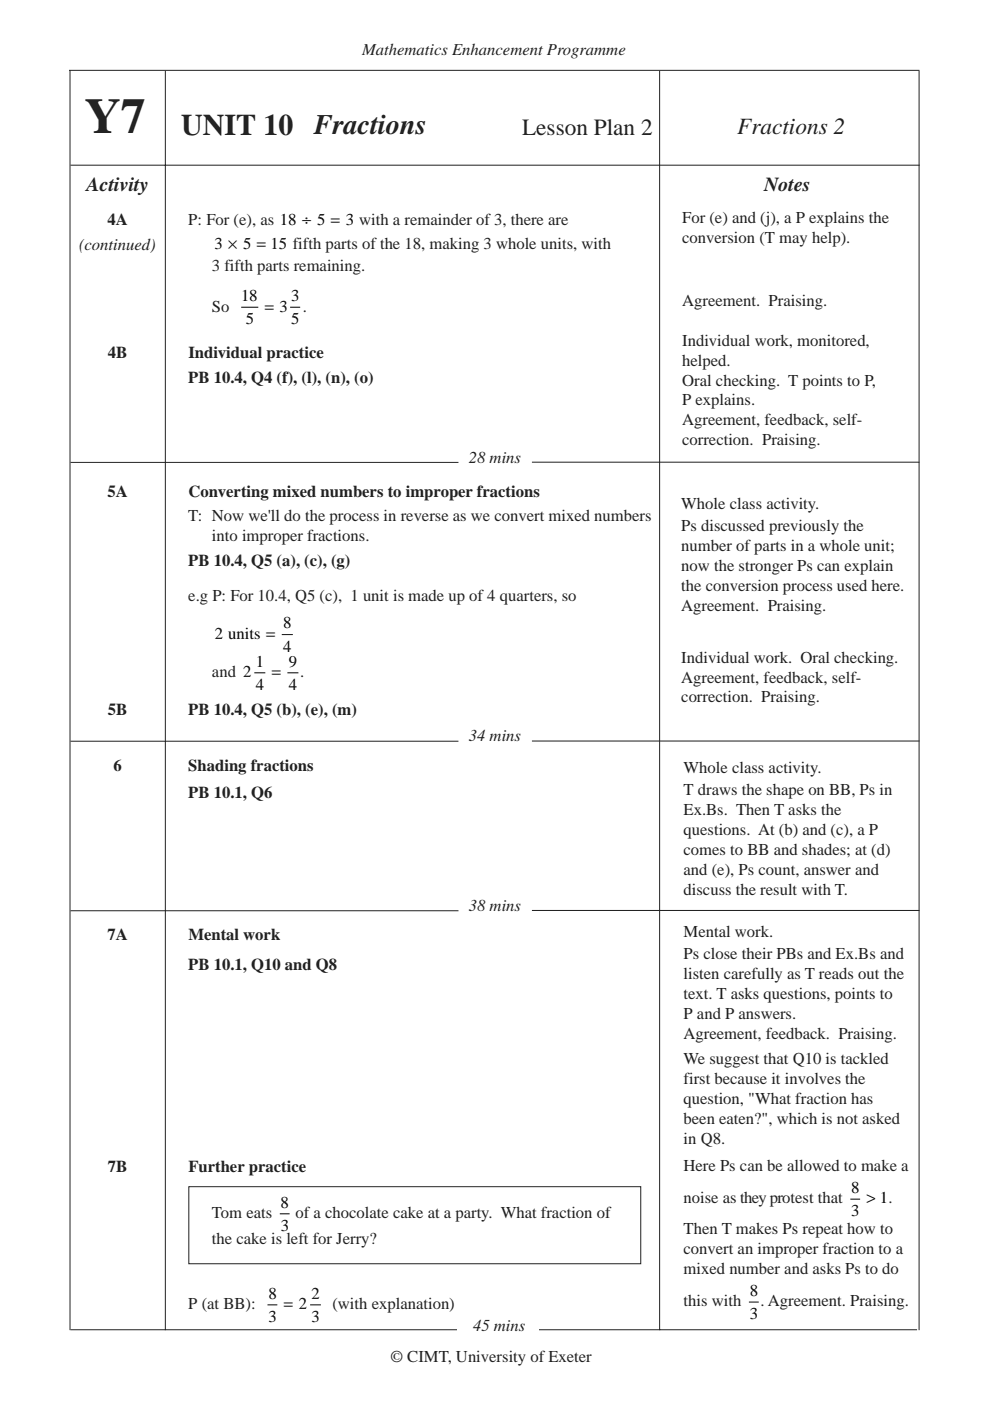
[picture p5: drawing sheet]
<svg xmlns="http://www.w3.org/2000/svg" width="210mm" height="297mm" viewBox="0 0 210 297" stroke-linecap="round" stroke-linejoin="round" font-family="sans-serif">
<defs><g id="words">
<text font-size="10.6" fill="#231f20" x="18" y="28.3">Y7</text>
<text font-size="6.3" fill="#231f20" x="38.4" y="28.5">UNIT 10</text>
<text font-size="6" fill="#231f20" x="66.5" y="28.5">Fractions</text>
<g font-size="4.9" fill="#231f20">
<text x="110.7" y="28.5">Lesson Plan 2</text>
<text x="156.3" y="28.3">Fractions 2</text>
</g>
<g font-size="4.2" fill="#231f20">
<text x="18.4" y="40.4">Activity</text>
<text x="162" y="40.4">Notes</text>
</g>
<g font-size="3.5" fill="#231f20">
<text x="76.8" y="11.6">Mathematics Enhancement Programme</text>
<text x="22.8" y="47.8">4A</text>
<text x="39.9" y="47.8">P: For (e), as 18 ÷ 5 = 3 with a remainder of 3, there are</text>
<text x="144.6" y="47.4">For (e) and (j), a P explains the</text>
<text x="16.7" y="52.9">(continued)</text>
<text x="144.6" y="51.6">conversion (T may help).</text>
<text x="44.9" y="57.5">3 fifth parts remaining.</text>
<text x="144.6" y="64.8">Agreement. Praising.</text>
<text x="44.9" y="66.1">So</text>
<text x="64.2" y="66.1">.</text>
<text x="22.9" y="75.9">4B</text>
<text x="39.9" y="75.9">Individual practice</text>
<text x="144.6" y="73.3">Individual work, monitored,</text>
<text x="144.6" y="77.5">helped.</text>
<text x="39.9" y="81.1">PB 10.4, Q4 (f), (l), (n), (o)</text>
<text x="144.6" y="81.7">Oral checking. T points to P,</text>
<text x="144.6" y="86">P explains.</text>
<text x="144.6" y="90.2">Agreement, feedback, self-</text>
<text x="144.6" y="94.4">correction. Praising.</text>
<text x="99.4" y="98.1">28 mins</text>
<text x="22.8" y="105.3">5A</text>
<text x="39.9" y="105.3">Converting mixed numbers to improper fractions</text>
<text x="144.4" y="107.8">Whole class activity.</text>
<text x="39.9" y="110.5">T: Now we'll do the process in reverse as we convert mixed numbers</text>
<text x="144.4" y="112.6">Ps discussed previously the</text>
<text x="44.9" y="114.8">into improper fractions.</text>
<text x="144.4" y="116.8">number of parts in a whole unit;</text>
<text x="39.9" y="120">PB 10.4, Q5 (a), (c), (g)</text>
<text x="144.4" y="121">now the stronger Ps can explain</text>
<text x="144.4" y="125.3">the conversion process used here.</text>
<text x="39.9" y="127.3">e.g P: For 10.4, Q5 (c), 1 unit is made up of 4 quarters, so</text>
<text x="144.4" y="129.5">Agreement. Praising.</text>
<text x="44.9" y="143.6">and 2</text>
<text x="63.6" y="143.6">.</text>
<text x="144.4" y="140.5">Individual work. Oral checking.</text>
<text x="144.4" y="144.7">Agreement, feedback, self-</text>
<text x="144.4" y="148.9">correction. Praising.</text>
<text x="22.9" y="151.7">5B</text>
<text x="39.9" y="151.7">PB 10.4, Q5 (b), (e), (m)</text>
<text x="99.4" y="157.2">34 mins</text>
<text x="24.1" y="163.4">6</text>
<text x="39.9" y="163.4">Shading fractions</text>
<text x="144.9" y="163.8">Whole class activity.</text>
<text x="39.9" y="169.2">PB 10.1, Q6</text>
<text x="144.9" y="168.6">T draws the shape on BB, Ps in</text>
<text x="144.9" y="172.8">Ex.Bs. Then T asks the</text>
<text x="144.9" y="177">questions. At (b) and (c), a P</text>
<text x="144.9" y="181.3">comes to BB and shades; at (d)</text>
<text x="144.9" y="185.5">and (e), Ps count, answer and</text>
<text x="144.9" y="189.7">discuss the result with T.</text>
<text x="99.4" y="193.1">38 mins</text>
<text x="22.8" y="199.4">7A</text>
<text x="39.9" y="199.4">Mental work</text>
<text x="144.9" y="198.6">Mental work.</text>
<text x="144.9" y="203.4">Ps close their PBs and Ex.Bs and</text>
<text x="39.9" y="205.6">PB 10.1, Q10 and Q8</text>
<text x="144.9" y="207.6">listen carefully as T reads out the</text>
<text x="144.9" y="211.8">text. T asks questions, points to</text>
<text x="144.9" y="216.1">P and P answers.</text>
<text x="144.9" y="220.3">Agreement, feedback. Praising.</text>
<text x="144.9" y="225.5">We suggest that Q10 is tackled</text>
<text x="144.9" y="229.8">first because it involves the</text>
<text x="144.9" y="234">question, &quot;What fraction has</text>
<text x="144.9" y="238.2">been eaten?&quot;, which is not asked</text>
<text x="144.9" y="242.5">in Q8.</text>
<text x="22.9" y="248.4">7B</text>
<text x="39.9" y="248.4">Further practice</text>
<text x="144.9" y="248.3">Here Ps can be allowed to make a</text>
<text x="144.9" y="255.2">noise as they protest that</text>
<text x="44.9" y="258.3">Tom eats</text>
<text x="44.9" y="263.8">the cake is left for Jerry?</text>
<text x="62.7" y="258.3">of a chocolate cake at a party. What fraction of</text>
<text x="144.9" y="261.7">Then T makes Ps repeat how to</text>
<text x="144.9" y="265.9">convert an improper fraction to a</text>
<text x="144.9" y="270.2">mixed number and asks Ps to do</text>
<text x="39.9" y="277.6">P (at BB):</text>
<text x="70.5" y="277.6">(with explanation)</text>
<text x="144.9" y="277">this with</text>
<text x="161.3" y="277">. Agreement. Praising.</text>
<text x="100.3" y="282.3">45 mins</text>
<text x="82.8" y="288.8">© CIMT, University of Exeter</text>
</g>
<g font-size="3.5">
<text x="45.5" y="52.9">3 × 5 = 15 fifth parts of the 18, making 3 whole units, with</text>
<text x="51.1" y="63.8">18</text>
<text x="61.7" y="63.8">3</text>
<text x="52.1" y="68.8">5</text>
<text x="56.2" y="66.1">= 3</text>
<text x="61.7" y="68.8">5</text>
<text x="45.5" y="135.5">2 units =</text>
<text x="60.1" y="133.2">8</text>
<text x="54.2" y="141.3">1</text>
<text x="57.6" y="143.6">=</text>
<text x="60.1" y="138.2">4</text>
<text x="61.2" y="141.3">9</text>
<text x="54.2" y="146.3">4</text>
<text x="61.2" y="146.3">4</text>
<text x="59.5" y="256">8</text>
<text x="180.5" y="252.9">8</text>
<text x="180.5" y="257.9">3</text>
<text x="183.7" y="255.2">&gt; 1.</text>
<text x="59.5" y="261">3</text>
<text x="56.9" y="275.3">8</text>
<text x="66" y="275.3">2</text>
<text x="159" y="274.7">8</text>
<text x="56.9" y="280.3">3</text>
<text x="60.2" y="277.6">= 2</text>
<text x="66.1" y="280.3">3</text>
<text x="159" y="279.7">3</text>
</g>
</g></defs>
<g fill="none" stroke="#231f20" stroke-width=".21">
<path d="M14.6 14.9h180.4M14.8 15v267M35.1 15v267M139.9 15v267M194.9 15v267M15 35h180M15 98h82.2M112.8 98h82.2M15 157.2h82.2M112.8 157.1h82.2M15 193.1h82.2M112.8 193h82.2"/>
<path d="M15 281.9h179.4"/>
</g>
<path d="M51.1 65.1h3.7M61.5 65.1h2.1M59.7 134.5h2.4M53.9 142.7h2.4M60.9 142.7h2.4M59.3 257.4h2.1M56.7 276.7h2.1M65.8 276.7h2.2" fill="none" stroke="#000" stroke-width=".21"/>
<path d="M96.9 280.1h17.3v3.5h-17.3z" fill="#fff"/>
<path d="M180.3 254.2h2.1M158.8 276.1h2.1" fill="none" stroke="#000" stroke-width=".21"/>
<path d="M40 251.6h95.9v16.3h-95.9z" fill="none" stroke="#231f20" stroke-width=".21"/>
<use href="#words"/>
</svg>
